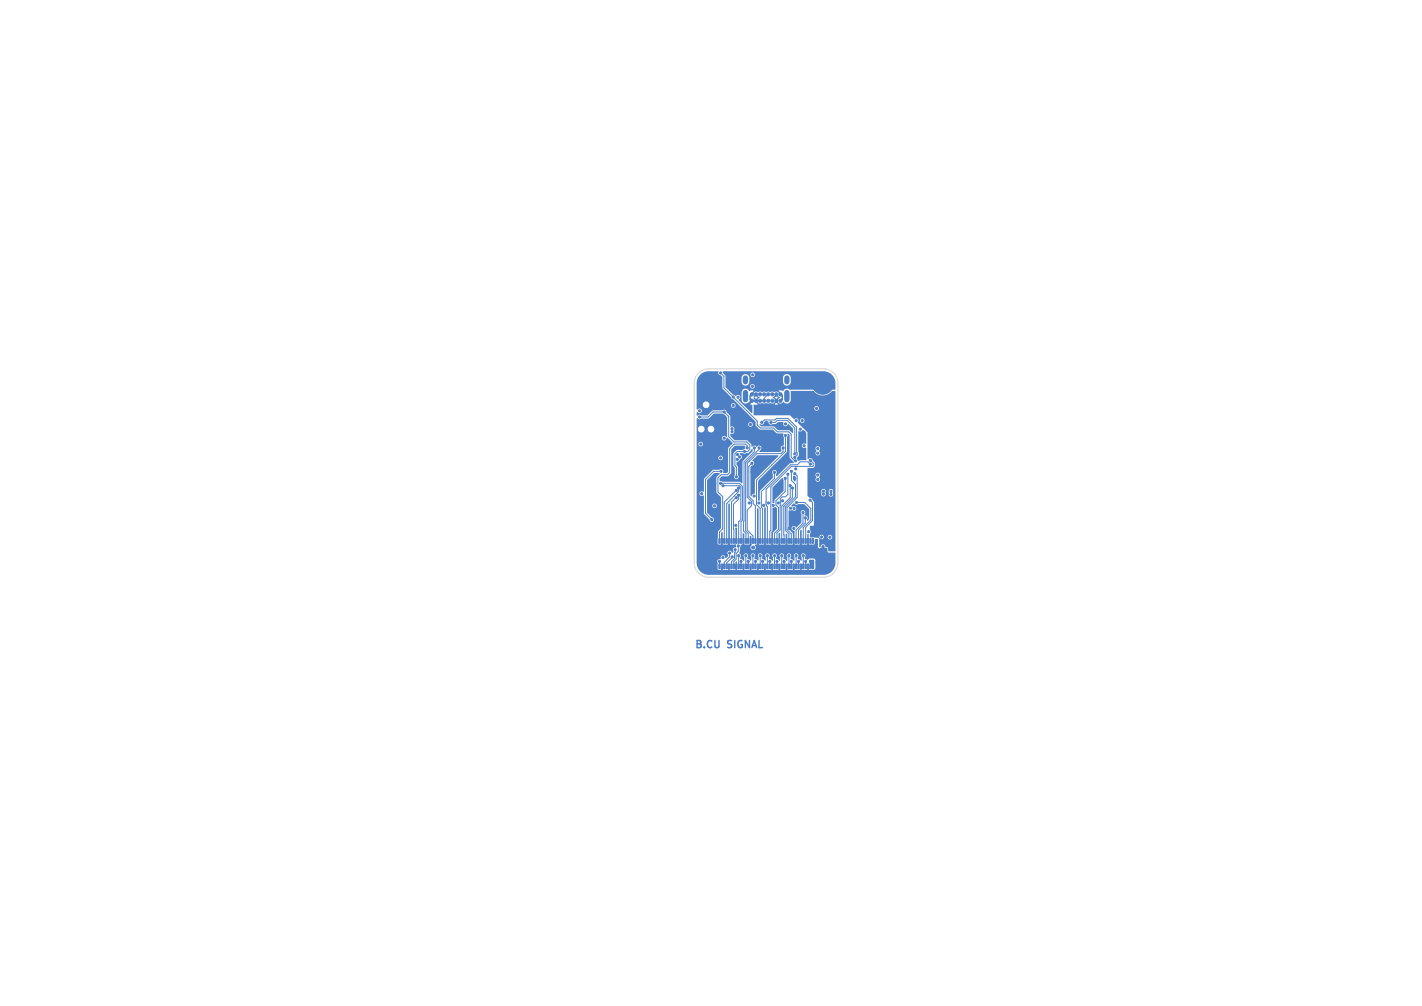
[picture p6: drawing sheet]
<svg xmlns="http://www.w3.org/2000/svg" width="297mm" height="210mm" viewBox="0 0 297 210" stroke-linecap="round" stroke-linejoin="round" font-family="sans-serif">
<defs><g id="words">
<g font-size="2.1" fill="#4d7fc4">
<text x="145" y="135.4">B.CU</text>
<text x="152.1" y="135.4">SIGNAL</text>
</g>
</g></defs>
<g fill="#4d7fc4" stroke="#4d7fc4" stroke-width=".21">
<path d="M169.6 112.4h.3v1h-.3z"/>
<path d="M169.1 112.4h.3v1h-.3z"/>
<path d="M168.6 112.4h.3v1h-.3z"/>
<path d="M168.1 112.4h.3v1h-.3z"/>
<path d="M167.6 112.4h.3v1h-.3z"/>
<path d="M167.1 112.4h.3v1h-.3z"/>
<path d="M166.6 112.4h.3v1h-.3z"/>
<path d="M166.1 112.4h.3v1h-.3z"/>
<path d="M165.6 112.4h.3v1h-.3z"/>
<path d="M165.1 112.4h.3v1h-.3z"/>
<path d="M164.6 112.4h.3v1h-.3z"/>
<path d="M164.1 112.4h.3v1h-.3z"/>
<path d="M163.6 112.4h.3v1h-.3z"/>
<path d="M163.1 112.4h.3v1h-.3z"/>
<path d="M162.6 112.4h.3v1h-.3z"/>
<path d="M162.1 112.4h.3v1h-.3z"/>
<path d="M161.6 112.4h.3v1h-.3z"/>
<path d="M161.1 112.4h.3v1h-.3z"/>
<path d="M160.6 112.4h.3v1h-.3z"/>
<path d="M160.1 112.4h.3v1h-.3z"/>
<path d="M159.6 112.4h.3v1h-.3z"/>
<path d="M159.1 112.4h.3v1h-.3z"/>
<path d="M158.6 112.4h.3v1h-.3z"/>
<path d="M158.1 112.4h.3v1h-.3z"/>
<path d="M157.6 112.4h.3v1h-.3z"/>
<path d="M157.1 112.4h.3v1h-.3z"/>
<path d="M156.6 112.4h.3v1h-.3z"/>
<path d="M156.1 112.4h.3v1h-.3z"/>
<path d="M155.6 112.4h.3v1h-.3z"/>
<path d="M155.1 112.4h.3v1h-.3z"/>
<path d="M154.6 112.4h.3v1h-.3z"/>
<path d="M154.1 112.4h.3v1h-.3z"/>
<path d="M153.6 112.4h.3v1h-.3z"/>
<path d="M153.1 112.4h.3v1h-.3z"/>
<path d="M152.6 112.4h.3v1h-.3z"/>
<path d="M152.1 112.4h.3v1h-.3z"/>
<path d="M151.6 112.4h.3v1h-.3z"/>
<path d="M151.1 112.4h.3v1h-.3z"/>
<path d="M150.6 112.4h.3v1h-.3z"/>
<path d="M150.1 112.4h.3v1h-.3z"/>
<path d="M169.6 117.7h.3v1h-.3z"/>
<path d="M169.1 117.7h.3v1h-.3z"/>
<path d="M168.6 117.7h.3v1h-.3z"/>
<path d="M168.1 117.7h.3v1h-.3z"/>
<path d="M167.6 117.7h.3v1h-.3z"/>
<path d="M167.1 117.7h.3v1h-.3z"/>
<path d="M166.6 117.7h.3v1h-.3z"/>
<path d="M166.1 117.7h.3v1h-.3z"/>
<path d="M165.6 117.7h.3v1h-.3z"/>
<path d="M165.1 117.7h.3v1h-.3z"/>
<path d="M164.6 117.7h.3v1h-.3z"/>
<path d="M164.1 117.7h.3v1h-.3z"/>
<path d="M163.6 117.7h.3v1h-.3z"/>
<path d="M163.1 117.7h.3v1h-.3z"/>
<path d="M162.6 117.7h.3v1h-.3z"/>
<path d="M162.1 117.7h.3v1h-.3z"/>
<path d="M161.6 117.7h.3v1h-.3z"/>
<path d="M161.1 117.7h.3v1h-.3z"/>
<path d="M160.6 117.7h.3v1h-.3z"/>
<path d="M160.1 117.7h.3v1h-.3z"/>
<path d="M159.6 117.7h.3v1h-.3z"/>
<path d="M159.1 117.7h.3v1h-.3z"/>
<path d="M158.6 117.7h.3v1h-.3z"/>
<path d="M158.1 117.7h.3v1h-.3z"/>
<path d="M157.6 117.7h.3v1h-.3z"/>
<path d="M157.1 117.7h.3v1h-.3z"/>
<path d="M156.6 117.7h.3v1h-.3z"/>
<path d="M156.1 117.7h.3v1h-.3z"/>
<path d="M155.6 117.7h.3v1h-.3z"/>
<path d="M155.1 117.7h.3v1h-.3z"/>
<path d="M154.6 117.7h.3v1h-.3z"/>
<path d="M154.1 117.7h.3v1h-.3z"/>
<path d="M153.6 117.7h.3v1h-.3z"/>
<path d="M153.1 117.7h.3v1h-.3z"/>
<path d="M152.6 117.7h.3v1h-.3z"/>
<path d="M152.1 117.7h.3v1h-.3z"/>
<path d="M151.6 117.7h.3v1h-.3z"/>
<path d="M151.1 117.7h.3v1h-.3z"/>
<path d="M150.6 117.7h.3v1h-.3z"/>
<path d="M150.1 117.7h.3v1h-.3z"/>
<path d="M171.3 114.5h1.4v2.2h-1.4z"/>
<path d="M147.3 114.5h1.4v2.2h-1.4z"/>
<circle cx="146.7" cy="80.1" r=".35"/>
<circle cx="147.2" cy="78.9" r=".35"/>
<circle cx="147.2" cy="81.3" r=".35"/>
<circle cx="148.3" cy="78.4" r=".35"/>
<circle cx="148.3" cy="80.1" r="2.2"/>
<circle cx="148.3" cy="81.7" r=".35"/>
<circle cx="149.5" cy="78.9" r=".35"/>
<circle cx="149.5" cy="81.3" r=".35"/>
<circle cx="150" cy="80.1" r=".35"/>
<circle cx="163" cy="83.7" r=".33"/>
<circle cx="162.2" cy="83.7" r=".33"/>
<circle cx="161.3" cy="83.7" r=".33"/>
<circle cx="160.4" cy="83.7" r=".33"/>
<circle cx="159.6" cy="83.7" r=".33"/>
<circle cx="158.7" cy="83.7" r=".33"/>
<circle cx="157.9" cy="83.7" r=".33"/>
<circle cx="157" cy="83.7" r=".33"/>
<circle cx="157" cy="82.3" r=".33"/>
<circle cx="157.9" cy="82.3" r=".33"/>
<circle cx="158.7" cy="82.3" r=".33"/>
<circle cx="159.6" cy="82.3" r=".33"/>
<circle cx="160.4" cy="82.3" r=".33"/>
<circle cx="161.3" cy="82.3" r=".33"/>
<circle cx="162.2" cy="82.3" r=".33"/>
<circle cx="163" cy="82.3" r=".33"/>
<circle cx="170.2" cy="80.1" r=".35"/>
<circle cx="170.7" cy="78.9" r=".35"/>
<circle cx="170.7" cy="81.3" r=".35"/>
<circle cx="171.9" cy="78.4" r=".35"/>
<circle cx="171.8" cy="80.1" r="2.2"/>
<circle cx="171.9" cy="81.7" r=".35"/>
<circle cx="173" cy="78.9" r=".35"/>
<circle cx="173" cy="81.3" r=".35"/>
<circle cx="173.5" cy="80.1" r=".35"/>
<circle cx="171" cy="117.5" r=".58"/>
<circle cx="149" cy="117.5" r=".58"/>
<circle cx="152.9" cy="89.5" r=".22"/>
<circle cx="152.9" cy="90.1" r=".22"/>
<circle cx="166" cy="99.9" r=".23"/>
<circle cx="173.6" cy="103.2" r=".23"/>
<circle cx="168" cy="90.2" r=".22"/>
<circle cx="173.3" cy="112.1" r=".23"/>
<circle cx="160" cy="88.2" r=".22"/>
<circle cx="164.7" cy="96.2" r=".23"/>
<circle cx="155.6" cy="90" r=".22"/>
<circle cx="171.9" cy="114.1" r=".22"/>
<circle cx="146.3" cy="97.4" r=".23"/>
<circle cx="149.3" cy="104.7" r=".22"/>
<circle cx="161.7" cy="97.5" r=".23"/>
<circle cx="149.6" cy="95.5" r=".22"/>
<circle cx="152.3" cy="80.1" r=".22"/>
<circle cx="147.6" cy="92.7" r=".23"/>
<circle cx="146.1" cy="88.3" r=".23"/>
<circle cx="170.8" cy="100.1" r=".22"/>
<circle cx="162" cy="102.5" r=".23"/>
<circle cx="151.2" cy="88.2" r=".22"/>
<circle cx="149.3" cy="100.9" r=".22"/>
<circle cx="148" cy="103.1" r=".22"/>
<circle cx="149.3" cy="84" r=".23"/>
<circle cx="170.8" cy="94.6" r=".23"/>
<circle cx="157" cy="98.5" r=".23"/>
<circle cx="154.8" cy="93.6" r=".22"/>
<circle cx="173.6" cy="102.5" r=".23"/>
<circle cx="164.9" cy="110.3" r=".23"/>
<circle cx="164" cy="90.9" r=".23"/>
<circle cx="172" cy="102.5" r=".22"/>
<circle cx="170.8" cy="99.2" r=".22"/>
<circle cx="149.3" cy="105.6" r=".22"/>
<circle cx="170.8" cy="93.7" r=".23"/>
<circle cx="146.5" cy="103" r=".22"/>
<circle cx="154.2" cy="82.9" r=".23"/>
<circle cx="164" cy="88.5" r=".23"/>
<circle cx="151" cy="116.4" r=".23"/>
<circle cx="170.6" cy="85.2" r=".22"/>
<circle cx="146.1" cy="85.8" r=".23"/>
<circle cx="153.2" cy="84.7" r=".23"/>
<circle cx="165.8" cy="110.3" r=".23"/>
<circle cx="157.3" cy="114.3" r=".3"/>
<circle cx="146.3" cy="92.7" r=".22"/>
<circle cx="150.5" cy="95.6" r=".22"/>
<circle cx="172" cy="103.2" r=".22"/>
<circle cx="160" cy="85.9" r=".23"/>
<circle cx="169.7" cy="110.8" r=".22"/>
<circle cx="173.3" cy="114.5" r=".22"/>
<circle cx="165.8" cy="106.2" r=".22"/>
<circle cx="166.3" cy="87.8" r=".22"/>
<circle cx="164" cy="99.8" r=".23"/>
<circle cx="157.2" cy="80.7" r=".22"/>
<circle cx="169.3" cy="96.9" r=".22"/>
<circle cx="150.6" cy="98.4" r=".22"/>
<circle cx="148.7" cy="108.5" r=".23"/>
<circle cx="157" cy="96.7" r=".22"/>
<circle cx="153.8" cy="103.9" r=".22"/>
<circle cx="154.3" cy="103.4" r=".22"/>
<circle cx="156" cy="93.5" r=".23"/>
<circle cx="153.7" cy="109.7" r=".22"/>
<circle cx="154.3" cy="116" r=".23"/>
<circle cx="165.3" cy="98.4" r=".22"/>
<circle cx="167.5" cy="87.8" r=".22"/>
<circle cx="165.1" cy="106.1" r=".22"/>
<circle cx="168.3" cy="117.2" r=".23"/>
<circle cx="163.4" cy="104.5" r=".23"/>
<circle cx="157.3" cy="116" r=".22"/>
<circle cx="154.5" cy="95.4" r=".22"/>
<circle cx="152.9" cy="116.2" r=".23"/>
<circle cx="167.2" cy="89.6" r=".23"/>
<circle cx="156.7" cy="88.6" r=".23"/>
<circle cx="169.3" cy="117.2" r=".22"/>
<circle cx="160.3" cy="116" r=".23"/>
<circle cx="153.8" cy="99.5" r=".23"/>
<circle cx="167.9" cy="93" r=".22"/>
<circle cx="151.3" cy="86" r=".22"/>
<circle cx="146.1" cy="87.1" r=".22"/>
<circle cx="155.5" cy="94.2" r=".23"/>
<circle cx="161.7" cy="98.6" r=".23"/>
<circle cx="166.2" cy="97.9" r=".22"/>
<circle cx="166.2" cy="96.2" r=".23"/>
<circle cx="150.5" cy="77.8" r=".22"/>
<circle cx="153.2" cy="82.9" r=".23"/>
<circle cx="151" cy="101.4" r=".22"/>
<circle cx="165.3" cy="117.2" r=".23"/>
<circle cx="161.8" cy="116" r=".22"/>
<circle cx="168.2" cy="108.1" r=".22"/>
<circle cx="153.8" cy="102.4" r=".23"/>
<circle cx="168.9" cy="111" r=".22"/>
<circle cx="171.6" cy="112.1" r=".22"/>
<circle cx="154" cy="94.9" r=".23"/>
<circle cx="153.5" cy="114.7" r=".22"/>
<circle cx="166.8" cy="117.2" r=".22"/>
<circle cx="157.2" cy="78.2" r=".22"/>
<circle cx="169.2" cy="96.1" r=".22"/>
<circle cx="151.2" cy="91.5" r=".22"/>
<circle cx="150.3" cy="117.2" r=".23"/>
<circle cx="163.6" cy="93.5" r=".22"/>
<circle cx="164.6" cy="99" r=".22"/>
<circle cx="166.3" cy="116" r=".23"/>
<circle cx="154.2" cy="101.9" r=".22"/>
<circle cx="169.2" cy="104.4" r=".22"/>
<circle cx="160.5" cy="105" r=".23"/>
<circle cx="159.3" cy="117.2" r=".23"/>
<circle cx="158.8" cy="116" r=".22"/>
<circle cx="161.5" cy="105.5" r=".22"/>
<circle cx="166.3" cy="104.9" r=".23"/>
<circle cx="162.3" cy="117.2" r=".23"/>
<circle cx="163.8" cy="117.2" r=".23"/>
<circle cx="152.4" cy="115.5" r=".22"/>
<circle cx="154" cy="95.9" r=".23"/>
<circle cx="158.5" cy="105" r=".23"/>
<circle cx="155.8" cy="116" r=".22"/>
<circle cx="167.8" cy="116" r=".22"/>
<circle cx="157.5" cy="103.5" r=".23"/>
<circle cx="154.8" cy="117.2" r=".22"/>
<circle cx="163.3" cy="116" r=".23"/>
<circle cx="154.2" cy="113.9" r=".22"/>
<circle cx="156.5" cy="105" r=".23"/>
<circle cx="160.8" cy="117.2" r=".22"/>
<circle cx="150.5" cy="100.9" r=".22"/>
<circle cx="164.8" cy="116" r=".22"/>
<circle cx="162.6" cy="105" r=".22"/>
<circle cx="157.8" cy="117.2" r=".23"/>
<circle cx="159.5" cy="105.5" r=".22"/>
<circle cx="156.3" cy="117.2" r=".23"/>
<circle cx="167.7" cy="107" r=".22"/>
<circle cx="157.6" cy="93.5" r=".22"/>
<circle cx="165.5" cy="101.9" r=".22"/>
<circle cx="166" cy="98.9" r=".22"/>
<circle cx="158.6" cy="93.5" r=".22"/>
<circle cx="165" cy="101.4" r=".23"/>
<circle cx="161" cy="88.2" r=".22"/>
<circle cx="166" cy="94.8" r=".22"/>
<circle cx="166" cy="95.5" r=".23"/>
<circle cx="159.1" cy="88.2" r=".22"/>
</g>
<path d="M155.7 78.9v.8M164.3 78.9v.8M155.7 81.9v1.5M164.3 81.9v1.5" fill="none" stroke="#4d7fc4" stroke-width="1.1"/>
<g fill="none" stroke="#4d7fc4" stroke-width=".21">
<path d="M150.5 77.9l.7 .7v2.4l7 6.9v.8l.6 .7h2.7l.9 .8h2.3l.5 .5v4.8l.9 .7M146.1 87.1h1.8l1-1.1h2.3l1 1v4.2l1.1 1.1h2.6l.7 .6v.9l-.5 .5h-2.1l-.5 .5v2.4l.3 .3v2.1M150.6 98.4h-1.6l-1.6 1.7v7.1l1.3 1.3M153.1 82.9h.1M153.2 82.9h.1M156 93.5v-.4l-.3-.4h-2.4l-.9 1v5l-.4 .4h-1.4l-.7 .7v2.9l1 1v6.7l-.6 .7v1.8M157 96.7l-.6 .6v6.3l.9 .9v.6l.5 .5v7.3M157.5 93.5v.8l-2.1 2.2-.1 14.4 .5 .5v1.5M158.6 93.5v.3l-2.9 2.8v14.2l.6 .6v1.5M159.1 88.2l.5-.5h2.2l.4-.4h2.4l1.8 1.8v5.3l.1 .6-.5 .5M160.5 82.3l-.9 .9v.5M161 88.2h.9l.4-.4h2.1l1.6 1.5v5.5"/>
<path d="M161.7 98.6v1.3l-2.7 2.7v3.3l.3 .3v6.7M163.6 93.5v.8l-.5 .4h-5l-2 2v7.1l.9 .9v.9l-.9 .9v4.2l1.2 1.2v1M164 99.9v2.7l-1.9 1.9v.9l.5 .6v4.5l-.8 .8v1.6M164 90.9v3.3l-6 6.1v5.1l.8 .7v6.8M164.5 99v4.2l-.5 .5h-.6l-.4 .4-.1 6.5-.6 .7v1.6M165.3 98.4v1.9l.8 .9v2.5l-2.1 2.1v4.9l.8 .8v1.4M166 98.9l.5 .5v4.5l-2.1 2.1v4.6l.9 .9v1.4M169.2 96.9l-.4-.5h-1.7l-.6 .6h-1.4l-5.1 5.1v3.1l.3 .6-.1 7.1M169.2 96.1l.6 .6-.1 .7h-4.4l-4.3 4.3v9l-.2 .2v2M150.2 117.3l.1 .9M150.5 100.9h3.9l.7 .6v7.1l-.3 .3v4M151 101.4h3.4l.3 .3v6.8l-.4 .4v4"/>
<path d="M151 101.4h.1M152.4 115.5v.8l-1.1 1.1v.8M152.9 116.3l-1.1 1.2v.7M153.6 114.8l-.2 1.8-.6 .7v.9M153.8 103.9l-1 .9v8.1M153.8 102.4l-2.5 2.4v8.1M154.2 114v1.1l-.5 .5v1.2l-.4 .4v1M154.3 103.4v.8l-1.1 1.1 .1 7.6M154.3 101.9v.7l-2.5 2.5v7.8M154.3 116v2.2M154.8 117.2v1M154.8 117.2h.1"/>
<path d="M155.8 118.2h.1M155.8 116v2.2M156.3 117.2h.1M156.3 117.2v1M157.2 116v2.2M157.8 117.2v1M157.8 117.2h.1M158.8 116v2.2M159.3 117.2v1M160.3 116v2.2M160.8 117.1v1.1M161.8 116v2.2"/>
<path d="M162.2 117.2l.1 1M162.2 117.2h.1M163.3 116v2.2M163.7 105.7v.1M163.7 117.2h.1M163.7 117.2l.1 1M164.8 116v2.2M165.1 101.4v2.5l-1.8 1.8v7.2M165.2 117.2h.1M165.3 117.2v1M165.5 101.9v2l-1.8 1.8 .1 7.2M166.3 116v2.2"/>
<path d="M166.3 104.9h1.8l1.2 1.3v2.3l-1.5 1.6v2.8M166.8 117.3v.9M167.7 107v2.2l-1.4 1.5v2.2M167.7 107h.1M167.8 116v2.2M168.2 108.1v1.1l-1.4 1.4v2.3M168.3 117.3v.9M169.2 104.4l.5 .5v3.8l-1.4 1.4v2.8M169.6 110.9l3.7 3.6"/>
</g>
<g fill="#4d7fc4">
<path d="M145.5 87.4l.2-.1a.54 .54 0 0 0 .8 .1h1.5l1.1-1.1h1.8l.4 .2 .6 .6v4l-.2 .2a.49 .49 0 0 0-.8-.3 .49 .49 0 0 0 .2 .8 .49 .49 0 0 0 .6-.4l.2-.1 1.1 1.2-.9 1.1v4.9l-.3 .3-.8-.1a.53 .53 0 0 0-.1-.7 .53 .53 0 0 0-.7 .1h-1.4l-1.7 1.8-.1 2.7-.1 .1a.52 .52 0 0 0-.7 .1 .52 .52 0 0 0 .1 .7 .52 .52 0 0 0 .7-.1v3.8l1.2 1.2a.5 .5 0 0 0 .4 .6 .5 .5 0 0 0 .6-.5 .5 .5 0 0 0-.6-.5l-.9-1v-1.5h1.1v.2a.48 .48 0 0 0 .7 .3 .48 .48 0 0 0 0-.8 .48 .48 0 0 0-.7 .3h-1.1v-5.2l1.4-1.5 1.1-.1 .1 .2-.7 .8v3l1 1.2v6.3l-.7 .8v2.5l.5 .2 .4-.3 .2 .3h.9l.3-.3 .4 .3 1-.1 .2 .1-.1 .5a.61 .61 0 0 0-.6 .3 .61 .61 0 0 0 .1 .7l-.3 .2a.5 .5 0 0 0-.7-.4 .5 .5 0 0 0-.1 .8v.3l-.5 .4a.55 .55 0 0 0-.7-.6 .55 .55 0 0 0-.4 .8 .66 .66 0 0 0-.6 .3 .66 .66 0 0 0 0 .7v1l.2 .3h.4l.2-.3 .4 .3h.9l.2-.3 .4 .3h.9l.2-.3 .4 .3h.9l.2-.3 .4 .3h.9l.2-.3 .4 .3h.9l.2-.3 .4 .3h.9l.2-.3 .4 .3h.9l.2-.3 .4 .3h.9l.2-.3 .4 .3h.9l.2-.3 .4 .3h.9l.2-.3 .4 .3h.9l.2-.3 .4 .3h.9l.2-.3 .4 .3h.9l.3-.4v-1.8l-.3-.2h-.9a.65 .65 0 0 1-.9 .1l-.1-.4a.49 .49 0 0 0 0-.7 .49 .49 0 0 0-.7 .1 .49 .49 0 0 0 0 .7v.5l-.1 .2-.7-.4v-.3a.5 .5 0 0 0 0-.7 .5 .5 0 0 0-.7 0 .5 .5 0 0 0 0 .7v.5l-.1 .2-.7-.4v-.3a.5 .5 0 0 0 0-.7 .5 .5 0 0 0-.7 0 .5 .5 0 0 0 0 .7v.6l-.1 .1-.3-.3-.4-.1v-.3a.5 .5 0 0 0 0-.7 .5 .5 0 0 0-.7 0 .5 .5 0 0 0 0 .7v.5l-.1 .2-.7-.4v-.3a.5 .5 0 0 0 0-.7 .5 .5 0 0 0-.7 0 .5 .5 0 0 0 0 .7v.5l-.1 .2-.7-.4v-.4a.49 .49 0 0 0 0-.7 .49 .49 0 0 0-.7 .1 .49 .49 0 0 0 0 .7v.5l-.1 .2-.7-.4v-.3a.5 .5 0 0 0 0-.7 .5 .5 0 0 0-.7 0 .5 .5 0 0 0 0 .7v.5l-.1 .1-.3-.2-.4-.1v-.4a.49 .49 0 0 0-.1-.7 .49 .49 0 0 0-.7 .1 .49 .49 0 0 0 .1 .7v.5l-.1 .1-.7-.3v-.3a.5 .5 0 0 0 0-.7 .5 .5 0 0 0-.7 0 .5 .5 0 0 0 0 .7v.5l-.1 .2-.7-.4v-.4a.75 .75 0 0 0-.2-.9l.3-1.7h.3l.2-.3 .4 .3h.9a.26 .26 0 0 1 .4-.2 .26 .26 0 0 1 0 .5 .58 .58 0 0 0 .2 .8 .58 .58 0 0 0 .8-.3 .58 .58 0 0 0-.3-.7l.6-.4 .4 .3h.9l.2-.3 .4 .3h.9l.2-.3 .3 .3h.9l.3-.3 .4 .3h.9l.2-.3 .4 .3h.9l.2-.3 .4 .3h.9l.2-.3 .4 .3h.9l.2-.3 .3 .3h.9l.3-.2v-.9l.5-.1 .1 .1 .2 1.8 .4 .1 .4-.6 .3 .2a.52 .52 0 0 0 .6 .5v.5l.3 .2 1.5 .1v2.1a2.5 2.5 0 0 1-2.5 2.5h-24a2.5 2.5 0 0 1-2.5-2.5v-22h4.5a.48 .48 0 0 0 .7 .6 .48 .48 0 0 0 .2-.8 .48 .48 0 0 0-.8 .2h-4.6v-2.9h.4a.48 .48 0 0 0 .6 .6 .48 .48 0 0 0 .2-.8 .48 .48 0 0 0-.8 .1v.1h-.4v-3.1h.3a.7 .7 0 0 0 .7 .8 .7 .7 0 0 0 .7-.8h.6v.1a.7 .7 0 0 0 1.1 .6 .7 .7 0 0 0 0-1.2 .7 .7 0 0 0-1.1 .5h-.6l-.1-.1a.7 .7 0 0 0-.7-.5 .7 .7 0 0 0-.6 .6h-.3z"/>
<path d="M153.6 117.3l.3-.1v.3a.18 .18 0 0 1-.1 .2 .18 .18 0 0 1-.2-.2z"/>
<path d="M153.6 110.2h.3v2a.18 .18 0 0 1-.1 .2 .18 .18 0 0 1-.2-.2z"/>
<path d="M150.6 111.2l.2-.2 .1 .2v1a.17 .17 0 0 1-.1 .2 .17 .17 0 0 1-.2-.2z"/>
<path d="M155.2 111.3l.3 .2v.7l-.2 .2-.2-.2z"/>
<path d="M158.1 106.2l.2-.1 .1 .2v5.9a.17 .17 0 0 1-.1 .2 .17 .17 0 0 1-.2-.2z"/>
<path d="M164.1 111.4l.3 .2v.6a.17 .17 0 0 1-.1 .2 .17 .17 0 0 1-.2-.2z"/>
<path d="M167.1 110.7l.2-.1 .1 .1v1.5a.17 .17 0 0 1-.1 .2 .17 .17 0 0 1-.2-.2z"/>
<path d="M156.6 111.9l.3 .1-.1 .4-.2-.1z"/>
<path d="M159.6 106l.2-.1 .1 .1v6.2a.18 .18 0 0 1-.1 .2 .18 .18 0 0 1-.2-.2z"/>
<path d="M162.6 111.4l.2-.2 .1 .2v.8a.18 .18 0 0 1-.1 .2 .18 .18 0 0 1-.2-.2z"/>
<path d="M165.3 105.5l.5-.4a.66 .66 0 0 0 .9 .1h1.3l1 1.1v2l-.3 .4-.2-.1a.72 .72 0 0 0-.5-1.1 .57 .57 0 0 0 .2-.7 .57 .57 0 0 0-.7-.3 .53 .53 0 0 0-.1 .9v1.7l-1.1 1a.53 .53 0 0 0-.6-.3 .53 .53 0 0 0-.4 .7 .53 .53 0 0 0 .6 .3v1.4a.18 .18 0 0 1-.1 .2 .18 .18 0 0 1-.2-.2v-.9l-.9-.9v-3.8l.7-.1a.53 .53 0 0 0 .7 .1 .53 .53 0 0 0 .1-.8 .53 .53 0 0 0-.8 0z"/>
<path d="M152.1 105.2l.2-.1 .1 .1v7l-.1 .2-.2-.2z"/>
<path d="M161.3 106l.7-.2 .3 .3v4.2l-.8 .9-.1 1a.18 .18 0 0 1-.1 .2 .18 .18 0 0 1-.2-.2v-1.1l.2-.4z"/>
<path d="M168.6 111.5l.3 .1v.6a.17 .17 0 0 1-.1 .3 .18 .18 0 0 1-.2-.3z"/>
<path d="M163.3 99.8h.2l.2 .4v2.3l-1.9 1.8-.1 .7h-.3l-.1-3.2z"/>
<path d="M164.5 90.6l.2-.1 .2 .3v4.7l.9 1.1-.9 .2-2.7 2.6-.1-.1v-.3a.5 .5 0 0 0 0-.7 .5 .5 0 0 0-.7 0 .5 .5 0 0 0 0 .7v.8l-2.7 2.7v1.9l-.3 .1-.1-4.1 6-6z"/>
<path d="M158.2 95.1l4.3-.1 .1 .2-4.9 4.8v3a.6 .6 0 0 0-.7 .6l-.3-.2v-5.9l.4-.3a.54 .54 0 0 0 .4-.5 .54 .54 0 0 0-.3-.6z"/>
<path d="M173.4 102.4l.2-.1 .2 .2v.7l-.2 .2-.3-.2z"/>
<path d="M152.8 93.7l.7-.7h2l.2 .2a.59 .59 0 0 1-.5 .7h-1.3l-.7 .7v2.6l.3 .5v1.5a.5 .5 0 0 0-.1 .7 .5 .5 0 0 0 .8 0 .5 .5 0 0 0-.1-.7v-1.7l-.3-.5 .1-.6a.55 .55 0 0 0 .6-.5 .55 .55 0 0 0 .4-.5 .55 .55 0 0 0-.4-.5l.1-.3 1 .1 .7-.1 .7-.9 .2 .2v.3l-2.1 2.1v4.6l-.6-.3h-3.6l-.5-.2-.1-.5 .4-.4 1.4-.1 .6-.6z"/>
<path d="M165.6 99.4l.6 .1-.1 1-.5-.4z"/>
<path d="M166.7 90.1l.2-.1a.62 .62 0 0 0 .8-.3l.7 .7v2.2a.57 .57 0 0 0-.7 .1 .57 .57 0 0 0-.1 .6l.3 .2h.5v2.5l-1.3 .1-.4 .2-.3-.5 .5-.8-.2-.8z"/>
<path d="M146.1 78.3a2.51 2.51 0 0 1 2-.8h1.8l.2 .2a.52 .52 0 0 0 .4 .7l.4 .3v2.5l1.7 1.7 .2 .3 .4 .2 4.6 4.6 .1 .9 .8 .8h2.7l.8 .8h1.4l.1 2.5a.67 .67 0 0 0-.5 1.1l-.3 .3-4.3-.1a1.03 1.03 0 0 0 .2-1.2l-.3-.1-.4 .3a.77 .77 0 0 0-1.1 0l-.1-.6-.8-.8h-2.7l-.8-.8v-.6a.55 .55 0 0 0 .7-.1 .55 .55 0 0 0 0-.7 .62 .62 0 0 0-.8-.7v-.5h3.8v.2a.48 .48 0 0 0 .7 .3 .48 .48 0 0 0 0-.8 .48 .48 0 0 0-.7 .3h-3.8v-1.7l-.8-.9a.51 .51 0 0 0-.8-.2h-2.1l-1.1 1h-1.2l-.5-.1-.4 .2-.1-.7h.2a.48 .48 0 0 0 .7 0 .48 .48 0 0 0 0-.7 .48 .48 0 0 0-.7 .1l-.2-.1v-1h1.3a.7 .7 0 0 0 .6 .8 .7 .7 0 0 0 .8-.6h4.5v.1a.48 .48 0 0 0 .7 .4 .48 .48 0 0 0 0-.9 .48 .48 0 0 0-.7 .4h-4.5a.7 .7 0 0 0-.7-.8 .7 .7 0 0 0-.7 .6h-1.3v-4.7l.2-.6z"/>
<path d="M158.7 88.6a.68 .68 0 0 0 1-.5l.8-.1a.58 .58 0 0 0 .9 .5h.6l.5-.4h1.1a.54 .54 0 0 0 .2 .7 .54 .54 0 0 0 .7-.1l.2-.1 .9 .8v1l-.8-.6h-2.3l-.8-.8h-2.7l-.3-.2z"/>
<path d="M151 77.5h21a2.5 2.5 0 0 1 2.5 2.5v1.3l-.7 .1-.3 .2a2.34 2.34 0 0 1-3.6-.2h-4.8a1.02 1.02 0 0 0-1.6 .2l-.4-.1-.5 .1 .9 .9v.9l-.3 .4a.21 .21 0 0 0-.2-.3 .21 .21 0 0 0-.2 .3l-.1-.3 .6-.5-.5-.5v-.2a.21 .21 0 0 0 .2 .2 .21 .21 0 0 0 .2-.3 .21 .21 0 0 0-.4 0l-.1 .1a.66 .66 0 0 0-1-.4l-.3-.2-.5 .2-.4-.2-.5 .2-.3-.2-1.3 .2a.8 .8 0 0 0-1.2 .7l-.4 .4 .5 .5v.3l-.6 .6 .4 .2v1.6l-2.9-2.7a.53 .53 0 0 0 .4-.7 .53 .53 0 0 0-.6-.3l-.4 .2-1-.8h2.3v1.6a.87 .87 0 0 0 1.4 .6l.4-.5 .1 .1a.21 .21 0 0 0 .4 .1 .21 .21 0 0 0 0-.3 .21 .21 0 0 0-.4 .1l-.3-.2v-.9l.2-.2 .1 .1a.21 .21 0 0 0 .4 .1 .21 .21 0 0 0 0-.4 .22 .22 0 0 0-.4 .2h-.1l.7-.7-.4-.1-.5 .1a.87 .87 0 0 0-.9-.5 .87 .87 0 0 0-.7 .8h-2.3l-1-1-.1-.3h5.2a.48 .48 0 0 0 .6 .5 .48 .48 0 0 0 .2-.8 .48 .48 0 0 0-.8 .2v.1h-5.2v-1.8h3.4v1.1a.81 .81 0 0 0 .9 .6 .81 .81 0 0 0 .7-.7v-1h7l.1 1.1a.81 .81 0 0 0 .8 .6 .81 .81 0 0 0 .8-.7v-1a.81 .81 0 0 0-.9-.7 .81 .81 0 0 0-.8 .7h-7l-.4-.6h.6v.1a.48 .48 0 0 0 .8 .4 .48 .48 0 0 0 0-.9 .48 .48 0 0 0-.8 .4l-.8-.1a.81 .81 0 0 0-1 .7h-3.4v-.4l-.5-.5z"/>
<path d="M157.7 82.3v-.1a.2 .2 0 0 0 .2 .3 .2 .2 0 0 0 .2-.3l.2 .5 .4 .3a.66 .66 0 0 0-.5 .9 .66 .66 0 0 0 1 .2l1.3 .1 .4-.1a.66 .66 0 0 0 1-.5 .21 .21 0 0 0 .3 .3 .21 .21 0 0 0 .1-.3 .21 .21 0 0 0-.3 0h-.1l-.1-.3-.4-.3h.4l.3 .3 .4-.3-.4-.3-.3 .3h-.4l.5-.7a.21 .21 0 0 0 .3 .2 .21 .21 0 0 0 .1-.3l.2 .5 .4 .3a.64 .64 0 0 0-.5 .7 .64 .64 0 0 0 .8 .5l.4-.3a.91 .91 0 0 0 .9 .3 .91 .91 0 0 0 .7-.7v-1.9h4.7a2.51 2.51 0 0 0 3.9 0l.7 .1v33.3l-1.5 .1v-.7l-.3-.2a.52 .52 0 0 1-.5-.5 .63 .63 0 0 0-.9 .5l-.2-.1v-1.5l.2-.1a.48 .48 0 0 0 .5 0 .48 .48 0 0 0 .3-.4h.8v.1a.48 .48 0 0 0 .7 .3 .48 .48 0 0 0 0-.8 .48 .48 0 0 0-.7 .4l-.8-.1a.52 .52 0 0 0-.6-.4 .52 .52 0 0 0-.5 .6h-1.8v-.9a.57 .57 0 0 0-.1-.8l.1-.7h.8v-4.9l-.5-.9-.4-.1-.4-.4v-1h2.8l.1 .4a.5 .5 0 0 0 .1 .6 .5 .5 0 0 0 .7 0 .5 .5 0 0 0 0-.7l.1-.3h.6l.1 .4a.51 .51 0 0 0 .1 .7 .51 .51 0 0 0 .7-.1 .51 .51 0 0 0-.1-.7 .48 .48 0 0 0-.2-.7 .48 .48 0 0 0-.6 .4h-.6l-.4-.4-.4 .1-.2 .3h-2.8v-3.4h1.6l.2 .6a.49 .49 0 0 0-.1 .7 .49 .49 0 0 0 .7 0 .49 .49 0 0 0 0-.7 .63 .63 0 0 0-.4-1l-.4 .4h-1.6v-1.4h1.1l.4-.3v-.8l-.5-.5a.54 .54 0 0 0-.4-.5 .54 .54 0 0 0-.6 .2v-2.2h1.6l.2 .5a.5 .5 0 0 0-.2 .6 .5 .5 0 0 0 .7 .3 .5 .5 0 0 0 .2-.7l-.1-.1a.63 .63 0 0 0-.4-1l-.4 .4h-1.6v-3.3l-2.1-2 .2-.6h.3v.2a.48 .48 0 0 0 .7 .3 .48 .48 0 0 0 0-.8 .48 .48 0 0 0-.7 .3h-.3l-.4-.4-.6 .2-.8-.8h-7.5l-.1-.1v-1.4h12.7a.48 .48 0 0 0 .6 .5 .48 .48 0 0 0 .2-.8 .48 .48 0 0 0-.8 .2v.1h-12.7l.1-.8h5l-.4-.4-.3 .4h-3.5l-.6-.7a.21 .21 0 0 0 .3 .1 .21 .21 0 0 0 0-.3 .21 .21 0 0 0-.3 .1l-.3-.6 .5 .3 .3-.3-.3-.3-.5 .3z"/>
<path d="M169 116.9h1v1.8l-.8-.1z"/>
</g>
<path d="M145.9 77.9a3 3 0 0 1 2.1-.9h24a3 3 0 0 1 3 3v37.5a3 3 0 0 1-3 3h-24a3 3 0 0 1-3-3v-37.5a3 3 0 0 1 .9-2.1z" fill="none" stroke="#d0d2cd" stroke-width=".21"/>
<use href="#words"/>
</svg>
